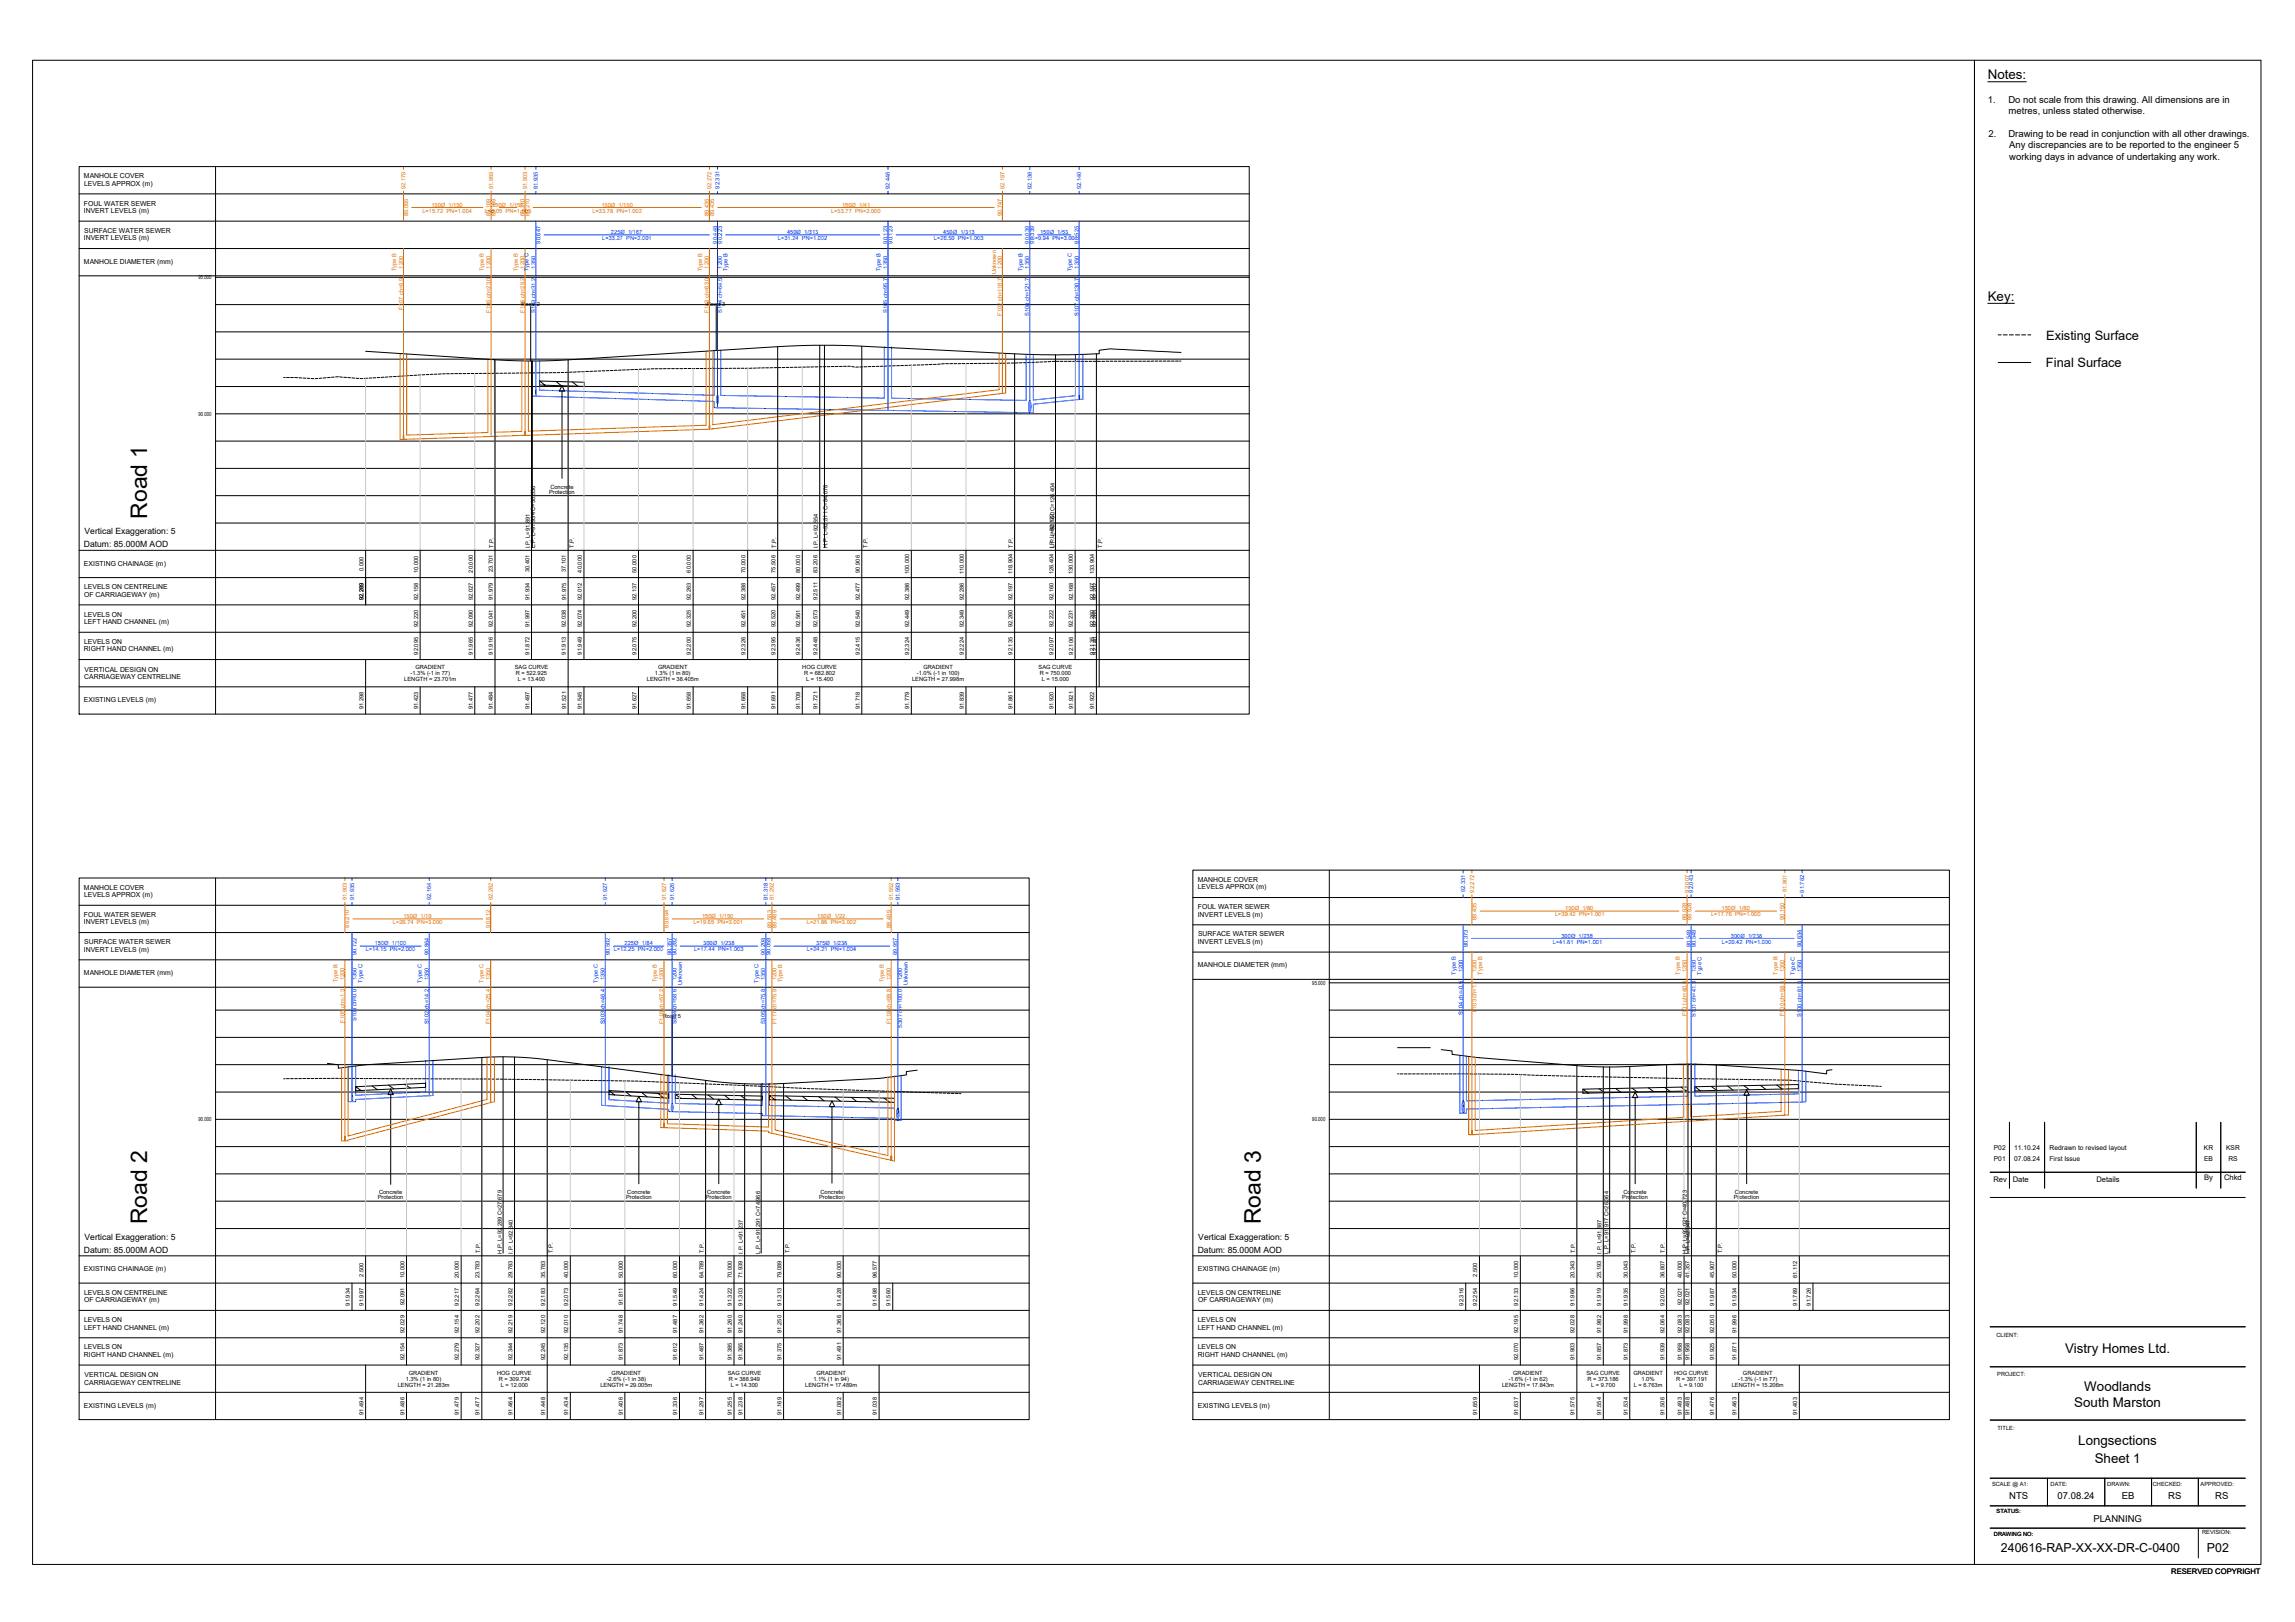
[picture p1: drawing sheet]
<svg xmlns="http://www.w3.org/2000/svg" width="841mm" height="594mm" viewBox="0 0 841 594" stroke-linecap="round" stroke-linejoin="round" font-family="sans-serif">
<defs><g id="words">
<g font-size="8.4">
<text x="53.9" y="190" transform="rotate(-90 53.9 190)">Road 1</text>
<text x="53.9" y="448.4" transform="rotate(-90 53.9 448.4)">Road 2</text>
<text x="462" y="448.4" transform="rotate(-90 462 448.4)">Road 3</text>
</g>
<g font-size="4.9">
<text x="728.4" y="28.9">Notes:</text>
<text x="728.4" y="110.1">Key:</text>
<text x="756.8" y="495.4">Vistry Homes Ltd.</text>
<text x="763.8" y="509.5">Woodlands</text>
<text x="760.1" y="515.2">South Marston</text>
<text x="761.6" y="529.1">Longsections</text>
<text x="767.6" y="535.7">Sheet 1</text>
</g>
<g font-size="4.7">
<text x="749.8" y="124.4">Existing Surface</text>
<text x="749.8" y="134.4">Final Surface</text>
</g>
<g font-size="4.5">
<text x="733.3" y="568.3">240616-RAP-XX-XX-DR-C-0400</text>
<text x="808.7" y="568.3">P02</text>
</g>
<g font-size="3.5">
<text x="728.4" y="37.6">1.</text>
<text x="736" y="37.6">Do not scale from this drawing. All dimensions are in</text>
<text x="736" y="41.8">metres, unless stated otherwise.</text>
<text x="728.7" y="50.1">2.</text>
<text x="736" y="50.1">Drawing to be read in conjunction with all other drawings.</text>
<text x="736.3" y="54.3">Any discrepancies are to be reported to the engineer 5</text>
<text x="736.3" y="58.5">working days in advance of undertaking any work.</text>
<text x="736.3" y="549.1">NTS</text>
<text x="754" y="549.1">07.08.24</text>
<text x="777.5" y="549.1">EB</text>
<text x="794.6" y="549.1">RS</text>
<text x="811.8" y="549.1">RS</text>
<text x="767.1" y="557.5">PLANNING</text>
</g>
<g font-size="3.1">
<text x="31" y="195.6">Vertical Exaggeration: 5</text>
<text x="30.7" y="200.5">Datum: 85.000M AOD</text>
<text x="31" y="454">Vertical Exaggeration: 5</text>
<text x="439.1" y="454">Vertical Exaggeration: 5</text>
<text x="30.7" y="458.9">Datum: 85.000M AOD</text>
<text x="438.9" y="458.9">Datum: 85.000M AOD</text>
</g>
<g font-size="2.8">
<text x="730.5" y="432.9">Rev</text>
<text x="737.6" y="432.9">Date</text>
<text x="768.2" y="432.9">Details</text>
<text x="807.7" y="432.2">By</text>
<text x="815" y="432.2">Chkd</text>
<text x="795.7" y="576.6">RESERVED COPYRIGHT</text>
</g>
<g font-size="2.5">
<text x="30.8" y="65.3">MANHOLE COVER</text>
<text x="30.8" y="68">LEVELS APPROX (m)</text>
<text x="30.8" y="75.3">FOUL WATER SEWER</text>
<text x="30.7" y="78">INVERT LEVELS (m)</text>
<text x="30.7" y="88">INVERT LEVELS (m)</text>
<text x="30.9" y="85.3">SURFACE WATER SEWER</text>
<text x="30.8" y="96.7">MANHOLE DIAMETER (mm)</text>
<text x="30.8" y="207.2">EXISTING CHAINAGE (m)</text>
<text x="30.8" y="215.9">LEVELS ON CENTRELINE</text>
<text x="30.9" y="218.5">OF CARRIAGEWAY (m)</text>
<text x="30.8" y="225.9">LEVELS ON</text>
<text x="30.8" y="228.6">LEFT HAND CHANNEL (m)</text>
<text x="30.8" y="238.6">RIGHT HAND CHANNEL (m)</text>
<text x="30.8" y="235.9">LEVELS ON</text>
<text x="30.9" y="248.8">CARRIAGEWAY CENTRELINE</text>
<text x="31" y="246.1">VERTICAL DESIGN ON</text>
<text x="30.8" y="257.2">EXISTING LEVELS (m)</text>
<text x="439" y="323">MANHOLE COVER</text>
<text x="30.8" y="325.9">MANHOLE COVER</text>
<text x="30.8" y="328.6">LEVELS APPROX (m)</text>
<text x="439" y="325.7">LEVELS APPROX (m)</text>
<text x="30.8" y="335.9">FOUL WATER SEWER</text>
<text x="438.9" y="335.7">INVERT LEVELS (m)</text>
<text x="439" y="333">FOUL WATER SEWER</text>
<text x="30.7" y="338.6">INVERT LEVELS (m)</text>
<text x="30.9" y="345.9">SURFACE WATER SEWER</text>
<text x="438.9" y="345.7">INVERT LEVELS (m)</text>
<text x="439" y="343">SURFACE WATER SEWER</text>
<text x="30.7" y="348.5">INVERT LEVELS (m)</text>
<text x="30.8" y="357.2">MANHOLE DIAMETER (mm)</text>
<text x="439" y="354.3">MANHOLE DIAMETER (mm)</text>
<text x="30.8" y="465.6">EXISTING CHAINAGE (m)</text>
<text x="439" y="465.6">EXISTING CHAINAGE (m)</text>
<text x="30.8" y="474.3">LEVELS ON CENTRELINE</text>
<text x="30.9" y="476.9">OF CARRIAGEWAY (m)</text>
<text x="439" y="474.3">LEVELS ON CENTRELINE</text>
<text x="439" y="476.9">OF CARRIAGEWAY (m)</text>
<text x="30.8" y="484.3">LEVELS ON</text>
<text x="439" y="484.3">LEVELS ON</text>
<text x="30.8" y="487">LEFT HAND CHANNEL (m)</text>
<text x="439" y="487">LEFT HAND CHANNEL (m)</text>
<text x="30.8" y="497">RIGHT HAND CHANNEL (m)</text>
<text x="30.8" y="494.3">LEVELS ON</text>
<text x="439" y="494.3">LEVELS ON</text>
<text x="439" y="497">RIGHT HAND CHANNEL (m)</text>
<text x="30.9" y="507.2">CARRIAGEWAY CENTRELINE</text>
<text x="31" y="504.5">VERTICAL DESIGN ON</text>
<text x="439" y="507.2">CARRIAGEWAY CENTRELINE</text>
<text x="439.1" y="504.5">VERTICAL DESIGN ON</text>
<text x="30.8" y="515.6">EXISTING LEVELS (m)</text>
<text x="439" y="515.6">EXISTING LEVELS (m)</text>
</g>
<g font-size="2.4">
<text x="730.7" y="425.3">P01</text>
<text x="730.7" y="421.1">P02</text>
<text x="738.1" y="425.3">07.08.24</text>
<text x="738.1" y="421.1">11.10.24</text>
<text x="751.1" y="425.3">First Issue</text>
<text x="751.1" y="421.1">Redrawn to revised layout</text>
<text x="807.6" y="421.1">KR</text>
<text x="807.7" y="425.3">EB</text>
<text x="815.8" y="421.1">KSR</text>
<text x="816.6" y="425.3">RS</text>
</g>
<g font-size="2.1" fill="#dd6e00">
<text x="148.6" y="69.2" transform="rotate(-90 148.6 69.2)">92.179</text>
<text x="180.7" y="69.2" transform="rotate(-90 180.7 69.2)">91.969</text>
<text x="193.2" y="69.2" transform="rotate(-90 193.2 69.2)">91.903</text>
<text x="260.7" y="69.2" transform="rotate(-90 260.7 69.2)">92.272</text>
<text x="368.1" y="69.2" transform="rotate(-90 368.1 69.2)">92.197</text>
<text x="154.8" y="77.9">L=15.72 PN=1.004</text>
<text x="158.1" y="75.7">150Ø 1/150</text>
<text x="177.7" y="77.9">L=6.05 PN=1.003</text>
<text x="180.3" y="75.7">150Ø 1/150</text>
<text x="217.1" y="77.9">L=33.78 PN=1.002</text>
<text x="220.4" y="75.7">150Ø 1/150</text>
<text x="304.5" y="77.9">L=53.77 PN=2.000</text>
<text x="308.6" y="75.7">150Ø 1/41</text>
<text x="149.5" y="79.2" transform="rotate(-90 149.5 79.2)">89.065</text>
<text x="179.8" y="79.2" transform="rotate(-90 179.8 79.2)">89.169</text>
<text x="181.6" y="79.2" transform="rotate(-90 181.6 79.2)">89.169</text>
<text x="192.2" y="79.2" transform="rotate(-90 192.2 79.2)">89.210</text>
<text x="194.1" y="79.2" transform="rotate(-90 194.1 79.2)">89.210</text>
<text x="259.8" y="79.2" transform="rotate(-90 259.8 79.2)">89.435</text>
<text x="261.7" y="79.2" transform="rotate(-90 261.7 79.2)">89.435</text>
<text x="367.2" y="79.2" transform="rotate(-90 367.2 79.2)">90.747</text>
<text x="145.2" y="99.3" transform="rotate(-90 145.2 99.3)">Type B</text>
<text x="147.7" y="98.4" transform="rotate(-90 147.7 98.4)">1200</text>
<text x="177.3" y="99.3" transform="rotate(-90 177.3 99.3)">Type B</text>
<text x="179.8" y="98.4" transform="rotate(-90 179.8 98.4)">1200</text>
<text x="189.7" y="99.3" transform="rotate(-90 189.7 99.3)">Type B</text>
<text x="192.2" y="98.4" transform="rotate(-90 192.2 98.4)">1200</text>
<text x="257.3" y="99.3" transform="rotate(-90 257.3 99.3)">Type B</text>
<text x="259.8" y="98.4" transform="rotate(-90 259.8 98.4)">1200</text>
<text x="365.1" y="100.4" transform="rotate(-90 365.1 100.4)">Unknown</text>
<text x="367.2" y="98.4" transform="rotate(-90 367.2 98.4)">1200</text>
<text x="147.7" y="113.4" transform="rotate(-90 147.7 113.4)">F107 ch=6.9</text>
<text x="179.8" y="114.5" transform="rotate(-90 179.8 114.5)">F106 ch=23.0</text>
<text x="192.2" y="114.5" transform="rotate(-90 192.2 114.5)">F105 ch=29.2</text>
<text x="259.8" y="114.5" transform="rotate(-90 259.8 114.5)">F103 ch=63.0</text>
<text x="367.2" y="115.7" transform="rotate(-90 367.2 115.7)">F102 ch=116.7</text>
<text x="127.1" y="329.7" transform="rotate(-90 127.1 329.7)">91.903</text>
<text x="180.6" y="329.7" transform="rotate(-90 180.6 329.7)">92.262</text>
<text x="244.1" y="329.7" transform="rotate(-90 244.1 329.7)">91.627</text>
<text x="283.6" y="329.7" transform="rotate(-90 283.6 329.7)">91.292</text>
<text x="327.3" y="329.7" transform="rotate(-90 327.3 329.7)">91.552</text>
<text x="540.2" y="326.9" transform="rotate(-90 540.2 326.9)">92.272</text>
<text x="619" y="326.9" transform="rotate(-90 619 326.9)">92.007</text>
<text x="654.8" y="326.8" transform="rotate(-90 654.8 326.8)">91.801</text>
<text x="569.8" y="335.6">L=39.42 PN=1.001</text>
<text x="573.6" y="333.3">150Ø 1/80</text>
<text x="627" y="335.6">L=17.76 PN=1.000</text>
<text x="630.9" y="333.3">150Ø 1/80</text>
<text x="128" y="339.7" transform="rotate(-90 128 339.7)">89.210</text>
<text x="144" y="338.4">L=26.74 PN=3.000</text>
<text x="147.8" y="336.2">150Ø 1/19</text>
<text x="179.7" y="339.7" transform="rotate(-90 179.7 339.7)">90.612</text>
<text x="245" y="339.7" transform="rotate(-90 245 339.7)">89.694</text>
<text x="254.1" y="338.4">L=19.65 PN=3.001</text>
<text x="257.3" y="336.2">150Ø 1/150</text>
<text x="282.7" y="339.8" transform="rotate(-90 282.7 339.8)">89.563</text>
<text x="284.5" y="339.8" transform="rotate(-90 284.5 339.8)">89.489</text>
<text x="295.6" y="338.4">L=21.86 PN=3.002</text>
<text x="299.5" y="336.2">150Ø 1/22</text>
<text x="326.4" y="339.8" transform="rotate(-90 326.4 339.8)">88.499</text>
<text x="541.1" y="336.9" transform="rotate(-90 541.1 336.9)">89.435</text>
<text x="618.1" y="336.9" transform="rotate(-90 618.1 336.9)">89.928</text>
<text x="619.9" y="336.9" transform="rotate(-90 619.9 336.9)">89.928</text>
<text x="653.9" y="336.9" transform="rotate(-90 653.9 336.9)">90.150</text>
<text x="123.7" y="359.8" transform="rotate(-90 123.7 359.8)">Type B</text>
<text x="126.2" y="359" transform="rotate(-90 126.2 359)">1200</text>
<text x="177.1" y="359.9" transform="rotate(-90 177.1 359.9)">Type C</text>
<text x="179.7" y="359" transform="rotate(-90 179.7 359)">1350</text>
<text x="240.7" y="359.8" transform="rotate(-90 240.7 359.8)">Type B</text>
<text x="243.2" y="359" transform="rotate(-90 243.2 359)">1200</text>
<text x="284.5" y="359" transform="rotate(-90 284.5 359)">1200</text>
<text x="286.6" y="359.8" transform="rotate(-90 286.6 359.8)">Type B</text>
<text x="323.9" y="359.8" transform="rotate(-90 323.9 359.8)">Type B</text>
<text x="326.4" y="359" transform="rotate(-90 326.4 359)">1200</text>
<text x="541.1" y="356.1" transform="rotate(-90 541.1 356.1)">1200</text>
<text x="543.2" y="357" transform="rotate(-90 543.2 357)">Type B</text>
<text x="615.6" y="357" transform="rotate(-90 615.6 357)">Type B</text>
<text x="618.1" y="356.1" transform="rotate(-90 618.1 356.1)">1350</text>
<text x="651.3" y="357" transform="rotate(-90 651.3 357)">Type B</text>
<text x="653.9" y="356.1" transform="rotate(-90 653.9 356.1)">1350</text>
<text x="541.1" y="370.8" transform="rotate(-90 541.1 370.8)">F103 ch=1.1</text>
<text x="126.2" y="374.6" transform="rotate(-90 126.2 374.6)">F105 ch=-1.3</text>
<text x="179.7" y="375.1" transform="rotate(-90 179.7 375.1)">F104 ch=25.4</text>
<text x="243.2" y="375.1" transform="rotate(-90 243.2 375.1)">F116 ch=57.2</text>
<text x="284.5" y="375.1" transform="rotate(-90 284.5 375.1)">F117 ch=76.9</text>
<text x="326.4" y="375.1" transform="rotate(-90 326.4 375.1)">F118 ch=98.8</text>
<text x="618.1" y="372.3" transform="rotate(-90 618.1 372.3)">F101 ch=40.6</text>
<text x="653.9" y="372.3" transform="rotate(-90 653.9 372.3)">F100 ch=58.4</text>
</g>
<g font-size="2.1" fill="#003fff">
<text x="197.1" y="69.2" transform="rotate(-90 197.1 69.2)">91.935</text>
<text x="263.7" y="69.1" transform="rotate(-90 263.7 69.1)">92.331</text>
<text x="326.1" y="69.2" transform="rotate(-90 326.1 69.2)">92.446</text>
<text x="378.1" y="69.2" transform="rotate(-90 378.1 69.2)">92.136</text>
<text x="396.2" y="69.2" transform="rotate(-90 396.2 69.2)">92.140</text>
<text x="198" y="89.2" transform="rotate(-90 198 89.2)">90.647</text>
<text x="220.7" y="87.9">L=33.27 PN=2.001</text>
<text x="223.9" y="85.7">225Ø 1/167</text>
<text x="262.8" y="89.2" transform="rotate(-90 262.8 89.2)">90.448</text>
<text x="264.6" y="89.2" transform="rotate(-90 264.6 89.2)">90.223</text>
<text x="285.1" y="87.9">L=31.24 PN=1.002</text>
<text x="288.4" y="85.7">450Ø 1/313</text>
<text x="325.2" y="89.2" transform="rotate(-90 325.2 89.2)">90.123</text>
<text x="327.1" y="89.2" transform="rotate(-90 327.1 89.2)">90.123</text>
<text x="342.3" y="87.9">L=26.50 PN=1.003</text>
<text x="345.7" y="85.7">450Ø 1/313</text>
<text x="377.1" y="89.2" transform="rotate(-90 377.1 89.2)">90.039</text>
<text x="378" y="87.9">L=9.94 PN=3.001</text>
<text x="379" y="89.2" transform="rotate(-90 379 89.2)">90.339</text>
<text x="381.2" y="85.7">150Ø 1/53</text>
<text x="395.3" y="89.2" transform="rotate(-90 395.3 89.2)">90.525</text>
<text x="193.7" y="99.4" transform="rotate(-90 193.7 99.4)">Type C</text>
<text x="196.2" y="98.4" transform="rotate(-90 196.2 98.4)">1350</text>
<text x="264.6" y="98.4" transform="rotate(-90 264.6 98.4)">1200</text>
<text x="266.7" y="99.3" transform="rotate(-90 266.7 99.3)">Type B</text>
<text x="322.7" y="99.3" transform="rotate(-90 322.7 99.3)">Type B</text>
<text x="325.2" y="98.4" transform="rotate(-90 325.2 98.4)">1350</text>
<text x="374.6" y="99.3" transform="rotate(-90 374.6 99.3)">Type B</text>
<text x="377.1" y="98.4" transform="rotate(-90 377.1 98.4)">1350</text>
<text x="392.8" y="99.4" transform="rotate(-90 392.8 99.4)">Type C</text>
<text x="395.3" y="98.4" transform="rotate(-90 395.3 98.4)">1350</text>
<text x="196.2" y="114.7" transform="rotate(-90 196.2 114.7)">S103 ch=31.2</text>
<text x="264.6" y="114.7" transform="rotate(-90 264.6 114.7)">S104 ch=64.5</text>
<text x="325.2" y="114.7" transform="rotate(-90 325.2 114.7)">S105 ch=95.7</text>
<text x="377.1" y="115.8" transform="rotate(-90 377.1 115.8)">S108 ch=121.7</text>
<text x="395.3" y="115.8" transform="rotate(-90 395.3 115.8)">S107 ch=130.7</text>
<text x="129.8" y="329.7" transform="rotate(-90 129.8 329.7)">91.935</text>
<text x="158" y="329.7" transform="rotate(-90 158 329.7)">92.164</text>
<text x="222.5" y="329.7" transform="rotate(-90 222.5 329.7)">91.927</text>
<text x="247" y="329.7" transform="rotate(-90 247 329.7)">91.626</text>
<text x="281.4" y="329.7" transform="rotate(-90 281.4 329.7)">91.318</text>
<text x="329.7" y="329.7" transform="rotate(-90 329.7 329.7)">91.593</text>
<text x="536.9" y="326.8" transform="rotate(-90 536.9 326.8)">92.331</text>
<text x="620.5" y="326.9" transform="rotate(-90 620.5 326.9)">92.043</text>
<text x="661.1" y="326.9" transform="rotate(-90 661.1 326.9)">91.782</text>
<text x="137.3" y="346.2">150Ø 1/100</text>
<text x="228.9" y="346.2">225Ø 1/84</text>
<text x="257.7" y="346.2">300Ø 1/238</text>
<text x="299" y="346.2">375Ø 1/238</text>
<text x="537.8" y="346.9" transform="rotate(-90 537.8 346.9)">90.373</text>
<text x="569" y="345.6">L=41.81 PN=1.001</text>
<text x="572.2" y="343.4">300Ø 1/238</text>
<text x="619.6" y="346.9" transform="rotate(-90 619.6 346.9)">90.549</text>
<text x="621.4" y="346.9" transform="rotate(-90 621.4 346.9)">90.549</text>
<text x="631" y="345.6">L=20.42 PN=1.000</text>
<text x="634.3" y="343.4">300Ø 1/238</text>
<text x="660.2" y="346.9" transform="rotate(-90 660.2 346.9)">90.634</text>
<text x="130.6" y="349.8" transform="rotate(-90 130.6 349.8)">90.722</text>
<text x="134" y="348.4">L=14.15 PN=2.000</text>
<text x="157.1" y="349.8" transform="rotate(-90 157.1 349.8)">90.864</text>
<text x="223.5" y="349.8" transform="rotate(-90 223.5 349.8)">90.502</text>
<text x="224.9" y="348.4">L=12.25 PN=2.000</text>
<text x="246.1" y="349.8" transform="rotate(-90 246.1 349.8)">90.357</text>
<text x="247.9" y="349.8" transform="rotate(-90 247.9 349.8)">90.282</text>
<text x="254.3" y="348.4">L=17.44 PN=1.003</text>
<text x="280.5" y="349.8" transform="rotate(-90 280.5 349.8)">90.208</text>
<text x="282.3" y="349.8" transform="rotate(-90 282.3 349.8)">90.058</text>
<text x="295.7" y="348.4">L=24.21 PN=1.004</text>
<text x="328.8" y="349.8" transform="rotate(-90 328.8 349.8)">89.957</text>
<text x="130.6" y="359" transform="rotate(-90 130.6 359)">1350</text>
<text x="132.8" y="359.9" transform="rotate(-90 132.8 359.9)">Type C</text>
<text x="154.6" y="359.9" transform="rotate(-90 154.6 359.9)">Type C</text>
<text x="157.1" y="359" transform="rotate(-90 157.1 359)">1350</text>
<text x="219.1" y="359.9" transform="rotate(-90 219.1 359.9)">Type C</text>
<text x="221.7" y="359" transform="rotate(-90 221.7 359)">1350</text>
<text x="247.9" y="359" transform="rotate(-90 247.9 359)">1200</text>
<text x="278" y="359.9" transform="rotate(-90 278 359.9)">Type C</text>
<text x="280.5" y="359" transform="rotate(-90 280.5 359)">1350</text>
<text x="330.7" y="359" transform="rotate(-90 330.7 359)">1200</text>
<text x="533.5" y="357" transform="rotate(-90 533.5 357)">Type B</text>
<text x="536" y="356.1" transform="rotate(-90 536 356.1)">1200</text>
<text x="621.4" y="356.1" transform="rotate(-90 621.4 356.1)">1350</text>
<text x="623.5" y="357.1" transform="rotate(-90 623.5 357.1)">Type C</text>
<text x="657.7" y="357.1" transform="rotate(-90 657.7 357.1)">Type C</text>
<text x="660.2" y="356.1" transform="rotate(-90 660.2 356.1)">1350</text>
<text x="250" y="360.9" transform="rotate(-90 250 360.9)">Unknown</text>
<text x="332.7" y="360.9" transform="rotate(-90 332.7 360.9)">Unknown</text>
<text x="536" y="371.9" transform="rotate(-90 536 371.9)">S104 ch=-0.5</text>
<text x="130.7" y="374" transform="rotate(-90 130.7 374)">S103 ch=0.0</text>
<text x="157.1" y="375.2" transform="rotate(-90 157.1 375.2)">S102 ch=14.2</text>
<text x="221.7" y="375.2" transform="rotate(-90 221.7 375.2)">S303 ch=46.4</text>
<text x="247.9" y="375.2" transform="rotate(-90 247.9 375.2)">S304 ch=58.6</text>
<text x="280.5" y="375.2" transform="rotate(-90 280.5 375.2)">S305 ch=75.8</text>
<text x="330.7" y="376.4" transform="rotate(-90 330.7 376.4)">S307 ch=100.0</text>
<text x="621.5" y="372.4" transform="rotate(-90 621.5 372.4)">S101 ch=41.3</text>
<text x="660.2" y="372.4" transform="rotate(-90 660.2 372.4)">S100 ch=61.6</text>
</g>
<g font-size="2.1">
<text x="72.8" y="102.3">95.000</text>
<text x="191.1" y="112.2">Road 2</text>
<text x="259" y="112.2">Road 3</text>
<text x="72.8" y="152.3">90.000</text>
<text x="201.7" y="179">Concrete</text>
<text x="201.2" y="180.8">Protection</text>
<text x="180.8" y="200.6" transform="rotate(-90 180.8 200.6)">T.P.</text>
<text x="194.2" y="200.8" transform="rotate(-90 194.2 200.8)">I.P. L=91.891</text>
<text x="196.2" y="200.7" transform="rotate(-90 196.2 200.7)">L.P. L=91.934 C=30.536</text>
<text x="210.3" y="200.6" transform="rotate(-90 210.3 200.6)">T.P.</text>
<text x="284.4" y="200.6" transform="rotate(-90 284.4 200.6)">T.P.</text>
<text x="299.8" y="200.8" transform="rotate(-90 299.8 200.8)">I.P. L=92.554</text>
<text x="303.3" y="200.7" transform="rotate(-90 303.3 200.7)">H.P. L=92.511 C=84.078</text>
<text x="317.9" y="200.6" transform="rotate(-90 317.9 200.6)">T.P.</text>
<text x="371.2" y="200.6" transform="rotate(-90 371.2 200.6)">T.P.</text>
<text x="386.2" y="200.8" transform="rotate(-90 386.2 200.8)">I.P. L=92.122</text>
<text x="386.4" y="200.7" transform="rotate(-90 386.4 200.7)">L.P. L=92.160 C=126.404</text>
<text x="403.9" y="200.6" transform="rotate(-90 403.9 200.6)">T.P.</text>
<text x="133.2" y="209.2" transform="rotate(-90 133.2 209.2)">0.000</text>
<text x="153.2" y="209.8" transform="rotate(-90 153.2 209.8)">10.000</text>
<text x="173.2" y="209.7" transform="rotate(-90 173.2 209.7)">20.000</text>
<text x="180.6" y="209.6" transform="rotate(-90 180.6 209.6)">23.701</text>
<text x="194" y="209.6" transform="rotate(-90 194 209.6)">30.401</text>
<text x="207.4" y="209.6" transform="rotate(-90 207.4 209.6)">37.101</text>
<text x="213.2" y="209.7" transform="rotate(-90 213.2 209.7)">40.000</text>
<text x="233.2" y="209.8" transform="rotate(-90 233.2 209.8)">50.000</text>
<text x="253.2" y="209.7" transform="rotate(-90 253.2 209.7)">60.000</text>
<text x="273.2" y="209.8" transform="rotate(-90 273.2 209.8)">70.000</text>
<text x="284.2" y="209.8" transform="rotate(-90 284.2 209.8)">75.506</text>
<text x="293.2" y="209.8" transform="rotate(-90 293.2 209.8)">80.000</text>
<text x="299.6" y="209.8" transform="rotate(-90 299.6 209.8)">83.206</text>
<text x="315" y="209.8" transform="rotate(-90 315 209.8)">90.906</text>
<text x="333.2" y="210.4" transform="rotate(-90 333.2 210.4)">100.000</text>
<text x="353.2" y="210.4" transform="rotate(-90 353.2 210.4)">110.000</text>
<text x="371" y="210.4" transform="rotate(-90 371 210.4)">118.904</text>
<text x="386" y="210.4" transform="rotate(-90 386 210.4)">126.404</text>
<text x="393.2" y="210.4" transform="rotate(-90 393.2 210.4)">130.000</text>
<text x="401" y="210.4" transform="rotate(-90 401 210.4)">133.904</text>
<text x="133.2" y="219.8" transform="rotate(-90 133.2 219.8)">92.289</text>
<text x="153.2" y="219.8" transform="rotate(-90 153.2 219.8)">92.158</text>
<text x="173.2" y="219.8" transform="rotate(-90 173.2 219.8)">92.027</text>
<text x="180.6" y="219.8" transform="rotate(-90 180.6 219.8)">91.979</text>
<text x="194" y="219.8" transform="rotate(-90 194 219.8)">91.934</text>
<text x="207.4" y="219.8" transform="rotate(-90 207.4 219.8)">91.975</text>
<text x="213.2" y="219.8" transform="rotate(-90 213.2 219.8)">92.012</text>
<text x="233.2" y="219.8" transform="rotate(-90 233.2 219.8)">92.137</text>
<text x="253.2" y="219.8" transform="rotate(-90 253.2 219.8)">92.263</text>
<text x="273.2" y="219.8" transform="rotate(-90 273.2 219.8)">92.388</text>
<text x="284.2" y="219.8" transform="rotate(-90 284.2 219.8)">92.457</text>
<text x="293.2" y="219.8" transform="rotate(-90 293.2 219.8)">92.499</text>
<text x="299.6" y="219.6" transform="rotate(-90 299.6 219.6)">92.511</text>
<text x="315" y="219.8" transform="rotate(-90 315 219.8)">92.477</text>
<text x="333.2" y="219.8" transform="rotate(-90 333.2 219.8)">92.386</text>
<text x="353.2" y="219.8" transform="rotate(-90 353.2 219.8)">92.286</text>
<text x="371" y="219.8" transform="rotate(-90 371 219.8)">92.197</text>
<text x="386" y="219.8" transform="rotate(-90 386 219.8)">92.160</text>
<text x="393.2" y="219.8" transform="rotate(-90 393.2 219.8)">92.168</text>
<text x="401" y="219.8" transform="rotate(-90 401 219.8)">92.197</text>
<text x="402" y="219.8" transform="rotate(-90 402 219.8)">92.202</text>
<text x="153.2" y="229.8" transform="rotate(-90 153.2 229.8)">92.220</text>
<text x="173.2" y="229.8" transform="rotate(-90 173.2 229.8)">92.090</text>
<text x="180.6" y="229.6" transform="rotate(-90 180.6 229.6)">92.041</text>
<text x="194" y="229.8" transform="rotate(-90 194 229.8)">91.997</text>
<text x="207.4" y="229.8" transform="rotate(-90 207.4 229.8)">92.038</text>
<text x="213.2" y="229.8" transform="rotate(-90 213.2 229.8)">92.074</text>
<text x="233.2" y="229.8" transform="rotate(-90 233.2 229.8)">92.200</text>
<text x="253.2" y="229.8" transform="rotate(-90 253.2 229.8)">92.325</text>
<text x="273.2" y="229.6" transform="rotate(-90 273.2 229.6)">92.451</text>
<text x="284.2" y="229.8" transform="rotate(-90 284.2 229.8)">92.520</text>
<text x="293.2" y="229.6" transform="rotate(-90 293.2 229.6)">92.561</text>
<text x="299.6" y="229.8" transform="rotate(-90 299.6 229.8)">92.573</text>
<text x="315" y="229.8" transform="rotate(-90 315 229.8)">92.540</text>
<text x="333.2" y="229.8" transform="rotate(-90 333.2 229.8)">92.449</text>
<text x="353.2" y="229.8" transform="rotate(-90 353.2 229.8)">92.349</text>
<text x="371" y="229.8" transform="rotate(-90 371 229.8)">92.260</text>
<text x="386" y="229.8" transform="rotate(-90 386 229.8)">92.222</text>
<text x="393.2" y="229.6" transform="rotate(-90 393.2 229.6)">92.231</text>
<text x="401" y="229.8" transform="rotate(-90 401 229.8)">92.260</text>
<text x="402" y="229.8" transform="rotate(-90 402 229.8)">92.265</text>
<text x="153.2" y="239.7" transform="rotate(-90 153.2 239.7)">92.095</text>
<text x="173.2" y="239.7" transform="rotate(-90 173.2 239.7)">91.965</text>
<text x="180.6" y="239.7" transform="rotate(-90 180.6 239.7)">91.916</text>
<text x="194" y="239.7" transform="rotate(-90 194 239.7)">91.872</text>
<text x="207.4" y="239.7" transform="rotate(-90 207.4 239.7)">91.913</text>
<text x="213.2" y="239.7" transform="rotate(-90 213.2 239.7)">91.949</text>
<text x="233.2" y="239.7" transform="rotate(-90 233.2 239.7)">92.075</text>
<text x="253.2" y="239.7" transform="rotate(-90 253.2 239.7)">92.200</text>
<text x="273.2" y="239.7" transform="rotate(-90 273.2 239.7)">92.326</text>
<text x="284.2" y="239.7" transform="rotate(-90 284.2 239.7)">92.395</text>
<text x="293.2" y="239.7" transform="rotate(-90 293.2 239.7)">92.436</text>
<text x="299.6" y="239.7" transform="rotate(-90 299.6 239.7)">92.448</text>
<text x="315" y="239.7" transform="rotate(-90 315 239.7)">92.415</text>
<text x="333.2" y="239.7" transform="rotate(-90 333.2 239.7)">92.324</text>
<text x="353.2" y="239.7" transform="rotate(-90 353.2 239.7)">92.224</text>
<text x="371" y="239.7" transform="rotate(-90 371 239.7)">92.135</text>
<text x="386" y="239.7" transform="rotate(-90 386 239.7)">92.097</text>
<text x="393.2" y="239.7" transform="rotate(-90 393.2 239.7)">92.106</text>
<text x="401" y="239.7" transform="rotate(-90 401 239.7)">92.135</text>
<text x="402" y="239.7" transform="rotate(-90 402 239.7)">92.140</text>
<text x="152.2" y="245.1">GRADIENT</text>
<text x="188.6" y="245.1">SAG CURVE</text>
<text x="241.1" y="245.1">GRADIENT</text>
<text x="294" y="245.1">HOG CURVE</text>
<text x="338.4" y="245.1">GRADIENT</text>
<text x="380.6" y="245.1">SAG CURVE</text>
<text x="148.2" y="249.6">LENGTH = 23.701m</text>
<text x="150.5" y="247.3">-1.3% (-1 in 77)</text>
<text x="189" y="247.3">R = 522.925</text>
<text x="189.8" y="249.5">L = 13.400</text>
<text x="237.1" y="249.6">LENGTH = 38.405m</text>
<text x="240" y="247.3">1.3% (1 in 80)</text>
<text x="294.6" y="247.3">R = 682.802</text>
<text x="295.4" y="249.5">L = 15.400</text>
<text x="334.3" y="249.6">LENGTH = 27.998m</text>
<text x="336" y="247.3">-1.0% (-1 in 100)</text>
<text x="381" y="247.3">R = 750.000</text>
<text x="381.8" y="249.5">L = 15.000</text>
<text x="133.2" y="259.8" transform="rotate(-90 133.2 259.8)">91.298</text>
<text x="153.2" y="259.8" transform="rotate(-90 153.2 259.8)">91.423</text>
<text x="173.2" y="259.8" transform="rotate(-90 173.2 259.8)">91.477</text>
<text x="180.6" y="259.8" transform="rotate(-90 180.6 259.8)">91.484</text>
<text x="194" y="259.8" transform="rotate(-90 194 259.8)">91.497</text>
<text x="207.4" y="259.6" transform="rotate(-90 207.4 259.6)">91.521</text>
<text x="213.2" y="259.8" transform="rotate(-90 213.2 259.8)">91.545</text>
<text x="233.2" y="259.8" transform="rotate(-90 233.2 259.8)">91.627</text>
<text x="253.2" y="259.8" transform="rotate(-90 253.2 259.8)">91.658</text>
<text x="273.2" y="259.8" transform="rotate(-90 273.2 259.8)">91.668</text>
<text x="284.2" y="259.6" transform="rotate(-90 284.2 259.6)">91.691</text>
<text x="293.2" y="259.8" transform="rotate(-90 293.2 259.8)">91.709</text>
<text x="299.6" y="259.6" transform="rotate(-90 299.6 259.6)">91.721</text>
<text x="315" y="259.8" transform="rotate(-90 315 259.8)">91.718</text>
<text x="333.2" y="259.8" transform="rotate(-90 333.2 259.8)">91.779</text>
<text x="353.2" y="259.8" transform="rotate(-90 353.2 259.8)">91.839</text>
<text x="371" y="259.6" transform="rotate(-90 371 259.6)">91.861</text>
<text x="386" y="259.8" transform="rotate(-90 386 259.8)">91.920</text>
<text x="393.2" y="259.6" transform="rotate(-90 393.2 259.6)">91.921</text>
<text x="401" y="259.8" transform="rotate(-90 401 259.8)">91.922</text>
<text x="480.9" y="360.7">95.000</text>
<text x="242.9" y="372.8">Road 5</text>
<text x="72.8" y="410.7">90.000</text>
<text x="480.9" y="410.7">90.000</text>
<text x="138.9" y="437.4">Concrete</text>
<text x="229.9" y="437.4">Concrete</text>
<text x="259.1" y="437.4">Concrete</text>
<text x="300.7" y="437.4">Concrete</text>
<text x="595" y="437.4">Concrete</text>
<text x="635.8" y="437.4">Concrete</text>
<text x="138.4" y="439.2">Protection</text>
<text x="229.4" y="439.2">Protection</text>
<text x="258.7" y="439.2">Protection</text>
<text x="300.2" y="439.2">Protection</text>
<text x="594.5" y="439.2">Protection</text>
<text x="635.3" y="439.2">Protection</text>
<text x="175.9" y="459" transform="rotate(-90 175.9 459)">T.P.</text>
<text x="183.9" y="459.1" transform="rotate(-90 183.9 459.1)">H.P. L=92.289 C=27.679</text>
<text x="187.9" y="459.2" transform="rotate(-90 187.9 459.2)">I.P. L=92.340</text>
<text x="202.6" y="459" transform="rotate(-90 202.6 459)">T.P.</text>
<text x="258" y="459" transform="rotate(-90 258 459)">T.P.</text>
<text x="272.2" y="459.2" transform="rotate(-90 272.2 459.2)">I.P. L=91.237</text>
<text x="278.5" y="459.1" transform="rotate(-90 278.5 459.1)">L.P. L=91.291 C=74.966</text>
<text x="289.3" y="459" transform="rotate(-90 289.3 459)">T.P.</text>
<text x="577.2" y="459" transform="rotate(-90 577.2 459)">T.P.</text>
<text x="586.9" y="459.2" transform="rotate(-90 586.9 459.2)">I.P. L=91.887</text>
<text x="589.5" y="459.1" transform="rotate(-90 589.5 459.1)">L.P. L=91.917 C=26.364</text>
<text x="599.3" y="459" transform="rotate(-90 599.3 459)">T.P.</text>
<text x="610.2" y="459" transform="rotate(-90 610.2 459)">T.P.</text>
<text x="618.2" y="459.1" transform="rotate(-90 618.2 459.1)">H.P. L=92.021 C=40.723</text>
<text x="619.3" y="459.2" transform="rotate(-90 619.3 459.2)">I.P. L=92.047</text>
<text x="631.1" y="459" transform="rotate(-90 631.1 459)">T.P.</text>
<text x="133.2" y="467.6" transform="rotate(-90 133.2 467.6)">2.500</text>
<text x="541.4" y="467.6" transform="rotate(-90 541.4 467.6)">2.500</text>
<text x="148.2" y="468.2" transform="rotate(-90 148.2 468.2)">10.000</text>
<text x="168.2" y="468.1" transform="rotate(-90 168.2 468.1)">20.000</text>
<text x="175.8" y="468.1" transform="rotate(-90 175.8 468.1)">23.783</text>
<text x="187.8" y="468.1" transform="rotate(-90 187.8 468.1)">29.783</text>
<text x="199.8" y="468.2" transform="rotate(-90 199.8 468.2)">35.783</text>
<text x="208.2" y="468.1" transform="rotate(-90 208.2 468.1)">40.000</text>
<text x="228.2" y="468.2" transform="rotate(-90 228.2 468.2)">50.000</text>
<text x="248.2" y="468.2" transform="rotate(-90 248.2 468.2)">60.000</text>
<text x="257.8" y="468.2" transform="rotate(-90 257.8 468.2)">64.789</text>
<text x="268.2" y="468.2" transform="rotate(-90 268.2 468.2)">70.000</text>
<text x="272.1" y="468.2" transform="rotate(-90 272.1 468.2)">71.939</text>
<text x="286.4" y="468.2" transform="rotate(-90 286.4 468.2)">79.089</text>
<text x="308.2" y="468.2" transform="rotate(-90 308.2 468.2)">90.000</text>
<text x="321.4" y="468.2" transform="rotate(-90 321.4 468.2)">96.577</text>
<text x="556.4" y="468.2" transform="rotate(-90 556.4 468.2)">10.000</text>
<text x="577" y="468.1" transform="rotate(-90 577 468.1)">20.343</text>
<text x="586.7" y="468.1" transform="rotate(-90 586.7 468.1)">25.193</text>
<text x="596.5" y="468.2" transform="rotate(-90 596.5 468.2)">30.043</text>
<text x="610" y="468.2" transform="rotate(-90 610 468.2)">36.807</text>
<text x="616.4" y="468.1" transform="rotate(-90 616.4 468.1)">40.000</text>
<text x="619.1" y="468.1" transform="rotate(-90 619.1 468.1)">41.357</text>
<text x="628.2" y="468.1" transform="rotate(-90 628.2 468.1)">45.907</text>
<text x="636.4" y="468.2" transform="rotate(-90 636.4 468.2)">50.000</text>
<text x="658.6" y="468.1" transform="rotate(-90 658.6 468.1)">61.112</text>
<text x="128.2" y="478.2" transform="rotate(-90 128.2 478.2)">91.934</text>
<text x="133.2" y="478.2" transform="rotate(-90 133.2 478.2)">91.997</text>
<text x="148.2" y="478" transform="rotate(-90 148.2 478)">92.091</text>
<text x="168.2" y="478.2" transform="rotate(-90 168.2 478.2)">92.217</text>
<text x="175.8" y="478.2" transform="rotate(-90 175.8 478.2)">92.264</text>
<text x="187.8" y="478.2" transform="rotate(-90 187.8 478.2)">92.282</text>
<text x="199.8" y="478.2" transform="rotate(-90 199.8 478.2)">92.183</text>
<text x="208.2" y="478.2" transform="rotate(-90 208.2 478.2)">92.073</text>
<text x="228.2" y="478" transform="rotate(-90 228.2 478)">91.811</text>
<text x="248.2" y="478.2" transform="rotate(-90 248.2 478.2)">91.549</text>
<text x="257.8" y="478.2" transform="rotate(-90 257.8 478.2)">91.424</text>
<text x="268.2" y="478.2" transform="rotate(-90 268.2 478.2)">91.322</text>
<text x="272.1" y="478.2" transform="rotate(-90 272.1 478.2)">91.303</text>
<text x="286.4" y="478.2" transform="rotate(-90 286.4 478.2)">91.313</text>
<text x="308.2" y="478.2" transform="rotate(-90 308.2 478.2)">91.428</text>
<text x="321.4" y="478.2" transform="rotate(-90 321.4 478.2)">91.498</text>
<text x="326.3" y="478.2" transform="rotate(-90 326.3 478.2)">91.560</text>
<text x="536.4" y="478.2" transform="rotate(-90 536.4 478.2)">92.316</text>
<text x="541.4" y="478.2" transform="rotate(-90 541.4 478.2)">92.254</text>
<text x="556.4" y="478.2" transform="rotate(-90 556.4 478.2)">92.133</text>
<text x="577" y="478.2" transform="rotate(-90 577 478.2)">91.966</text>
<text x="586.7" y="478.2" transform="rotate(-90 586.7 478.2)">91.919</text>
<text x="596.5" y="478.2" transform="rotate(-90 596.5 478.2)">91.935</text>
<text x="610" y="478.2" transform="rotate(-90 610 478.2)">92.002</text>
<text x="616.4" y="478" transform="rotate(-90 616.4 478)">92.021</text>
<text x="619.1" y="478" transform="rotate(-90 619.1 478)">92.021</text>
<text x="628.2" y="478.2" transform="rotate(-90 628.2 478.2)">91.987</text>
<text x="636.4" y="478.2" transform="rotate(-90 636.4 478.2)">91.934</text>
<text x="658.6" y="478.2" transform="rotate(-90 658.6 478.2)">91.789</text>
<text x="663.6" y="478.2" transform="rotate(-90 663.6 478.2)">91.726</text>
<text x="148.2" y="488.2" transform="rotate(-90 148.2 488.2)">92.029</text>
<text x="168.2" y="488.2" transform="rotate(-90 168.2 488.2)">92.154</text>
<text x="175.8" y="488.2" transform="rotate(-90 175.8 488.2)">92.202</text>
<text x="187.8" y="488.2" transform="rotate(-90 187.8 488.2)">92.219</text>
<text x="199.8" y="488.2" transform="rotate(-90 199.8 488.2)">92.120</text>
<text x="208.2" y="488.2" transform="rotate(-90 208.2 488.2)">92.010</text>
<text x="228.2" y="488.2" transform="rotate(-90 228.2 488.2)">91.748</text>
<text x="248.2" y="488.2" transform="rotate(-90 248.2 488.2)">91.487</text>
<text x="257.8" y="488.2" transform="rotate(-90 257.8 488.2)">91.362</text>
<text x="268.2" y="488.2" transform="rotate(-90 268.2 488.2)">91.260</text>
<text x="272.1" y="488.2" transform="rotate(-90 272.1 488.2)">91.240</text>
<text x="286.4" y="488.2" transform="rotate(-90 286.4 488.2)">91.250</text>
<text x="308.2" y="488.2" transform="rotate(-90 308.2 488.2)">91.366</text>
<text x="556.4" y="488.2" transform="rotate(-90 556.4 488.2)">92.195</text>
<text x="577" y="488.2" transform="rotate(-90 577 488.2)">92.028</text>
<text x="586.7" y="488.2" transform="rotate(-90 586.7 488.2)">91.982</text>
<text x="596.5" y="488.2" transform="rotate(-90 596.5 488.2)">91.998</text>
<text x="610" y="488.2" transform="rotate(-90 610 488.2)">92.064</text>
<text x="616.4" y="488.2" transform="rotate(-90 616.4 488.2)">92.083</text>
<text x="619.1" y="488.2" transform="rotate(-90 619.1 488.2)">92.083</text>
<text x="628.2" y="488.2" transform="rotate(-90 628.2 488.2)">92.050</text>
<text x="636.4" y="488.2" transform="rotate(-90 636.4 488.2)">91.996</text>
<text x="731.6" y="489.6">CLIENT:</text>
<text x="148.2" y="498.2" transform="rotate(-90 148.2 498.2)">92.154</text>
<text x="149.8" y="503.5">GRADIENT</text>
<text x="168.2" y="498.2" transform="rotate(-90 168.2 498.2)">92.279</text>
<text x="175.8" y="498.2" transform="rotate(-90 175.8 498.2)">92.327</text>
<text x="182.2" y="503.5">HOG CURVE</text>
<text x="187.8" y="498.2" transform="rotate(-90 187.8 498.2)">92.344</text>
<text x="199.8" y="498.2" transform="rotate(-90 199.8 498.2)">92.245</text>
<text x="208.2" y="498.2" transform="rotate(-90 208.2 498.2)">92.135</text>
<text x="224.1" y="503.5">GRADIENT</text>
<text x="228.2" y="498.2" transform="rotate(-90 228.2 498.2)">91.873</text>
<text x="248.2" y="498.2" transform="rotate(-90 248.2 498.2)">91.612</text>
<text x="257.8" y="498.2" transform="rotate(-90 257.8 498.2)">91.487</text>
<text x="266.7" y="503.5">SAG CURVE</text>
<text x="268.2" y="498.2" transform="rotate(-90 268.2 498.2)">91.385</text>
<text x="272.1" y="498.2" transform="rotate(-90 272.1 498.2)">91.365</text>
<text x="286.4" y="498.2" transform="rotate(-90 286.4 498.2)">91.375</text>
<text x="299.2" y="503.5">GRADIENT</text>
<text x="308.2" y="498" transform="rotate(-90 308.2 498)">91.491</text>
<text x="554.5" y="503.5">GRADIENT</text>
<text x="556.4" y="498.2" transform="rotate(-90 556.4 498.2)">92.070</text>
<text x="577" y="498.2" transform="rotate(-90 577 498.2)">91.903</text>
<text x="581.4" y="503.5">SAG CURVE</text>
<text x="586.7" y="498.2" transform="rotate(-90 586.7 498.2)">91.857</text>
<text x="596.5" y="498.2" transform="rotate(-90 596.5 498.2)">91.873</text>
<text x="598.6" y="503.5">GRADIENT</text>
<text x="610" y="498.2" transform="rotate(-90 610 498.2)">91.939</text>
<text x="613.5" y="503.5">HOG CURVE</text>
<text x="616.4" y="498.2" transform="rotate(-90 616.4 498.2)">91.958</text>
<text x="619.1" y="498.2" transform="rotate(-90 619.1 498.2)">91.958</text>
<text x="628.2" y="498.2" transform="rotate(-90 628.2 498.2)">91.925</text>
<text x="636.4" y="498" transform="rotate(-90 636.4 498)">91.871</text>
<text x="638.7" y="503.5">GRADIENT</text>
<text x="145.8" y="508">LENGTH = 21.283m</text>
<text x="148.7" y="505.7">1.3% (1 in 80)</text>
<text x="182.8" y="505.7">R = 309.734</text>
<text x="183.6" y="507.9">L = 12.000</text>
<text x="220" y="508">LENGTH = 29.005m</text>
<text x="222.3" y="505.7">-2.6% (-1 in 38)</text>
<text x="267.1" y="505.7">R = 388.949</text>
<text x="267.8" y="507.9">L = 14.300</text>
<text x="295.1" y="508">LENGTH = 17.489m</text>
<text x="298.1" y="505.7">1.1% (1 in 94)</text>
<text x="550.5" y="508">LENGTH = 17.843m</text>
<text x="552.8" y="505.7">-1.6% (-1 in 62)</text>
<text x="581.7" y="505.7">R = 373.186</text>
<text x="583.1" y="507.9">L = 9.700</text>
<text x="598.7" y="507.9">L = 6.763m</text>
<text x="601.6" y="505.7">1.0%</text>
<text x="614.2" y="505.7">R = 397.191</text>
<text x="615.4" y="507.9">L = 9.100</text>
<text x="634.6" y="508">LENGTH = 15.206m</text>
<text x="636.9" y="505.7">-1.3% (-1 in 77)</text>
<text x="731.9" y="504.1">PROJECT:</text>
<text x="133.2" y="518.2" transform="rotate(-90 133.2 518.2)">91.494</text>
<text x="148.2" y="518.2" transform="rotate(-90 148.2 518.2)">91.486</text>
<text x="168.2" y="518.2" transform="rotate(-90 168.2 518.2)">91.479</text>
<text x="175.8" y="518.2" transform="rotate(-90 175.8 518.2)">91.477</text>
<text x="187.8" y="518.2" transform="rotate(-90 187.8 518.2)">91.464</text>
<text x="199.8" y="518.2" transform="rotate(-90 199.8 518.2)">91.448</text>
<text x="208.2" y="518.2" transform="rotate(-90 208.2 518.2)">91.434</text>
<text x="228.2" y="518.2" transform="rotate(-90 228.2 518.2)">91.406</text>
<text x="248.2" y="518.2" transform="rotate(-90 248.2 518.2)">91.336</text>
<text x="257.8" y="518.2" transform="rotate(-90 257.8 518.2)">91.297</text>
<text x="268.2" y="518.2" transform="rotate(-90 268.2 518.2)">91.255</text>
<text x="272.1" y="518.2" transform="rotate(-90 272.1 518.2)">91.238</text>
<text x="286.4" y="518.2" transform="rotate(-90 286.4 518.2)">91.169</text>
<text x="308.2" y="518.2" transform="rotate(-90 308.2 518.2)">91.082</text>
<text x="321.4" y="518.2" transform="rotate(-90 321.4 518.2)">91.038</text>
<text x="541.4" y="518.2" transform="rotate(-90 541.4 518.2)">91.659</text>
<text x="556.4" y="518.2" transform="rotate(-90 556.4 518.2)">91.637</text>
<text x="577" y="518.2" transform="rotate(-90 577 518.2)">91.575</text>
<text x="586.7" y="518.2" transform="rotate(-90 586.7 518.2)">91.554</text>
<text x="596.5" y="518.2" transform="rotate(-90 596.5 518.2)">91.534</text>
<text x="610" y="518.2" transform="rotate(-90 610 518.2)">91.506</text>
<text x="616.4" y="518.2" transform="rotate(-90 616.4 518.2)">91.493</text>
<text x="619.1" y="518.2" transform="rotate(-90 619.1 518.2)">91.488</text>
<text x="628.2" y="518.2" transform="rotate(-90 628.2 518.2)">91.476</text>
<text x="636.4" y="518.2" transform="rotate(-90 636.4 518.2)">91.463</text>
<text x="658.6" y="518.2" transform="rotate(-90 658.6 518.2)">91.403</text>
<text x="732" y="523.6">TITLE:</text>
<text x="730" y="544.2">SCALE @ A1:</text>
<text x="751.5" y="544.2">DATE:</text>
<text x="772.2" y="544.2">DRAWN:</text>
<text x="788.9" y="544.2">CHECKED:</text>
<text x="806.4" y="544.2">APPROVED:</text>
<text x="731.6" y="554.3">STATUS:</text>
<text x="730.7" y="562.5">DRAWING NO:</text>
<text x="807" y="561.9">REVISION:</text>
</g>
</g></defs>
<!-- layer: Box -->
<g fill="none" stroke="#000" stroke-width=".37">
<path d="M29 61h428.8v200.5h-428.8zM29 71h428.8M79 61v200.5M29 91h428.8M29 81h428.8M29 101h428.8M79 111.6h378.8M79 101.6h378.8M79 131.5h378.8M79 121.6h378.8M181.4 131.8v129.7M194.8 132.2v109.4"/>
<path d="M195.1 132.2v68.3M208.2 131.8v129.7M285 127v134.5M300.4 126.5v115.1M302.1 126.5v74M315.8 126.8v134.7M371.8 129.6v131.9M386.8 130v111.6M401.8 129.6v131.9M79 151.6h378.8M79 141.6h378.8M79 171.5h378.8"/>
<path d="M79 161.6h378.8M79 191.6h378.8M79 181.5h378.8M29 201.6h428.8M29 211.6h428.8M134 201.6v19.9M154 201.6v40M174 201.6v40M214 201.6v40M234 201.6v40M254 201.6v40M274 201.6v40"/>
<path d="M294 201.6v40M334 201.6v40M354 201.6v40M394 201.6v40M402.8 211.6v40M29 221.5h428.8M29 231.6h428.8M29 241.6h428.8M29 251.6h428.8M134 241.6v19.9M154 251.6v9.9M174 251.6v9.9"/>
<path d="M194.8 251.6v9.9M214 251.6v9.9M234 251.6v9.9M254 251.6v9.9M274 251.6v9.9M294 251.6v9.9M300.4 251.6v9.9M334 251.6v9.9M354 251.6v9.9M386.8 251.6v9.9M394 251.6v9.9M437.1 318.7h277.3v201.3h-277.3z"/>
<path d="M487.1 318.7v201.3M29 321.6h348.1v198.4h-348.1zM29 331.6h348.1M79 321.6v198.4M437.1 338.7h277.3M437.1 328.7h277.3M29 351.6h348.1M29 341.6h348.1M437.1 358.7h277.3M437.1 348.7h277.3M487.1 360h227.3M29 361.6h348.1"/>
<path d="M79 380h298.1M79 370h298.1M487.1 380h227.3M487.1 370h227.3M79 400h298.1M79 389.9h298.1M176.6 387.3v132.7M184.4 387.1v71.8M188.6 387.2v112.8M200.5 388.1v131.9M258.6 395.7v124.3M272.9 396.9v103.1"/>
<path d="M278.9 397.1v61.8M287.1 396.8v123.2M487.1 400h227.3M487.1 389.9h227.3M577.8 390.3v129.7M587.5 390.8v109.2M589.9 390.8v68.1M597.2 390.6v129.4M610.7 389.9v130.1M618.6 389.7v69.2M619.8 389.7v110.3M628.9 390.1v129.9"/>
<path d="M79 420h298.1M79 410h298.1M487.1 420h227.3M487.1 410h227.3M79 439.9h298.1M79 430h298.1M487.1 439.9h227.3M487.1 430h227.3M29 460h348.1M79 450h298.1M134 460v19.9M149 460v40"/>
<path d="M169 460v40M209 460v40M229 460v40M249 460v40M269 460v40M309 460v40M322.2 460v19.9M437.1 460h277.3M487.1 450h227.3M542.2 460v19.9M557.1 460v40M617.1 460v40"/>
<path d="M637.2 460v40M659.4 460v19.9M29 470h348.1M29 479.9h348.1M129 470v9.9M327.2 470v9.9M437.1 470h277.3M437.1 479.9h277.3M537.1 470v9.9M664.4 470v9.9M29 490h348.1M29 500h348.1"/>
<path d="M134 500v20M322.2 500v20M437.1 490h277.3M437.1 500h277.3M542.2 500v20M659.4 500v20M29 510h348.1M149 510v10M169 510v10M188.6 510v10M209 510v10M229 510v10"/>
<path d="M249 510v10M269 510v10M272.9 510v10M309 510v10M437.1 510h277.3M557.1 510v10M587.5 510v10M617.1 510v10M619.8 510v10M637.2 510v10"/>
</g>
<!-- layer: EXISTING_GROUND -->
<g fill="none" stroke="#000" stroke-width=".37">
<path d="M104 138.3h.5M105 138.3h1M106.5 138.3h1M108 138.3h1M109.5 138.4h1M111 138.4l1 .1M112.5 138.5l1 .1M114 138.6l1 .1M116.5 138.6l-1 .1M118 138.5l-1 .1M119.5 138.4h-1M121 138.2l-1 .1"/>
<path d="M122.5 138.1l-1 .1M124 138l-1 .1M124.5 138l1 .1M126 138.2h1M127.5 138.3l.9 .1M128.9 138.4l1.1 .1M130.5 138.5l.9 .1M132 138.7h.9M134.7 138.5l-1.3 .1M136.2 138.4l-1 .1M137.7 138.4h-1M139.2 138.2l-1 .1"/>
<path d="M140.7 138.1l-1 .1M142.2 138.1h-1M143.7 138h-1M145.2 137.9h-1M146.7 137.8l-1 .1M148.2 137.7l-1 .1M149.7 137.6l-1 .1M151.2 137.5l-1 .1M152.7 137.4l-1 .1M154.2 137.3l-1 .1M155.7 137.2l-1 .1M157.2 137.2h-1"/>
<path d="M158.7 137.1h-1.1M160.1 137l-.9 .1M161.7 137h-1M162.2 136.9h1M163.7 136.9h1M166.2 136.8l-1 .1M166.7 136.8h1M168.1 136.8h1.1M169.7 136.8h.9M172.2 136.8h-1M172.7 136.8h1M174.2 136.8h1"/>
<path d="M176.7 136.8h-1M177.2 136.8h1M178.6 136.8h1.1M181.1 136.7l-.9 .1M181.7 136.7h1M183.2 136.7h.9M185.7 136.7h-1M186.2 136.7h1M187.7 136.7h1M190.2 136.6l-1.1 .1M190.7 136.6h.9M192.2 136.6h1"/>
<path d="M193.7 136.6h.9M195.2 136.6h1M197.7 136.5l-1 .1M198.2 136.5h1M199.6 136.5h1.1M202.2 136.5h-1M202.6 136.5h1.1M205.1 136.5h-.9M206.7 136.4l-1 .1M208.2 136.4h-1M209.7 136.3h-1M211.2 136.2l-1.1 .1"/>
<path d="M212.6 136.2h-.9M214.2 136.1l-1.1 .1M215.6 136l-.9 .1M217.2 136h-1M218.7 135.9h-1.1M220.1 135.9h-.9M220.6 135.8h1.1M223.1 135.7l-.9 .1M224.7 135.7h-1.1M226.1 135.6l-1 .1M227.6 135.6h-.9M229.2 135.5h-1.1"/>
<path d="M230.6 135.4l-.9 .1M232.2 135.4h-1.1M233.6 135.3l-1 .1M235.1 135.2l-1 .1M236.6 135.2h-1M238.1 135.1l-.9 .1M239.6 135.1h-1M240.1 135.1h1M241.6 135.1h1.1M244.1 135l-1 .1M244.6 135h1M246.1 135h1"/>
<path d="M247.6 135h1M249.1 135h1M250.7 135h.9M252.1 135h1.1M253.6 135h1M255.1 135h1M256.6 135h1M259.1 134.9l-1 .1M259.6 134.9h1M261.2 134.9h.9M262.6 134.9h1.1M264.1 134.9h1"/>
<path d="M265.6 134.9h1M268.1 134.9h-1M268.6 134.9h1M270.1 134.9h1M271.7 134.9h.9M273.1 134.9h1.1M275.6 134.8l-1 .1M277.1 134.8h-1M278.6 134.8h-1M280.1 134.7l-1 .1M280.6 134.7h1M283.1 134.7h-.9"/>
<path d="M284.6 134.6l-1 .1M285.1 134.6h1M287.6 134.6h-1M289.1 134.5l-1 .1M289.6 134.5h1M291.1 134.5h1M293.6 134.5h-.9M294.1 134.5h1M295.6 134.4h1M298.1 134.4h-1M298.6 134.4h1M300.1 134.3h1"/>
<path d="M302.6 134.3h-1M303.1 134.3h1M304.6 134.3h1M307.1 134.2l-1 .1M307.6 134.2h1M309.1 134.2h1M310.6 134.2h1M312.1 134.3l1 .1M314.6 134.4l-1 .1M316.1 134.4h-1M316.6 134.3h1M319.1 134.3h-1"/>
<path d="M320.6 134.2l-1 .1M322.1 134.2h-1M323.6 134.1l-1 .1M324.1 134.1h1M326.6 134h-1M328.1 134h-1M329.6 133.9l-1 .1M331.1 133.9h-1M331.6 133.8h1M334.1 133.7l-1 .1M335.6 133.7h-1M337.1 133.7h-1"/>
<path d="M338.6 133.6l-1 .1M339.1 133.6h1M341.6 133.5h-1M343.1 133.4l-1 .1M344.6 133.3l-1 .1M346.1 133.2l-1 .1M346.6 133.2h1M348.1 133.2h1M349.6 133.2h1M351.1 133.2h1M353.6 133.2h-1M354.1 133.2h.9"/>
<path d="M355.6 133.2h1M358.1 133.1l-1 .1M358.6 133.1h1M360.1 133.1h1M362.6 133.1h-1M363.1 133.1h1M364.6 133.1h.9M367.1 133l-1 .1M367.6 133h1M370.1 133h-1M371.6 132.9l-1 .1M373.1 132.9h-1"/>
<path d="M374.6 132.9h-1.1M376 132.8l-.9 .1M377.6 132.8h-1M379.1 132.7h-1M380.6 132.6l-1 .1M382.1 132.6h-1.1M383.5 132.5l-.9 .1M385.1 132.4l-1.1 .1M386.5 132.3l-.9 .1M387.1 132.3h1M388.5 132.3h1.1M390.1 132.3h1"/>
<path d="M391.5 132.3h1.1M393.1 132.3h.9M394.5 132.3h1.1M396.1 132.3h.9M397.6 132.3h1M399.1 132.3h.9M400.6 132.3h1M402 132.3h1.3M403.8 132.3h1M405.3 132.3h1M406.8 132.3h1M408.3 132.3h1"/>
<path d="M409.8 132.3h1M411.3 132.3h1M412.8 132.3h1M414.3 132.3h1M415.8 132.3h1M417.3 132.3h1M418.8 132.3h1M420.3 132.3h1M422.8 132.3h-1M423.3 132.3h1M424.8 132.3h1M426.3 132.3h1"/>
<path d="M427.8 132.3h1M429.3 132.3h1M430.8 132.3h1M432.3 132.3h.5M732.2 122.7h1.1M734.1 122.7h1.5M736.3 122.7h1.5M738.6 122.7h1.5M740.8 122.7h1.6M743.1 122.7h1.1M104 395.1h.5M105 395.1h1"/>
<path d="M106.5 395.1h1M108 395.1h1M110.5 395l-1 .1M111 395h1M112.5 395h1M114 395h1M116.5 395h-1M117 395h1M118.5 395h1M120 395h1M122.5 394.9l-1 .1M123 394.9l1 .1"/>
<path d="M124.5 395h1M126 395h1M127.5 395h1M129 395h1M130.5 395h1M132 395h1M133.5 395h1.3M135.3 395h1.1M136.9 395h.9M138.3 395l1.1 .1M139.9 395.1h.9M141.4 395.1h1"/>
<path d="M142.8 395.1h1M144.4 395.1h1M145.8 395.1h1.1M147.4 395.1h.9M148.8 395.1h1.1M150.4 395.1h.9M151.8 395.1h1.1M153.3 395.1h1M154.9 395.1h1M156.3 395.1l1.1 .1M157.9 395.2h.9M159.3 395.2h1.1"/>
<path d="M160.9 395.2h.9M162.3 395.2h1.1M163.9 395.2h.9M165.4 395.2h1M166.8 395.2h1.1M168.4 395.2h.9M169.8 395.2h1.1M171.4 395.2h.9M172.8 395.2h1.1M174.4 395.2h.9M175.9 395.2h1M177.3 395.2h1.1"/>
<path d="M178.9 395.2h.9M180.3 395.2h1.1M181.9 395.2h.9M183.3 395.2l1.1 .1M184.9 395.3h.9M186.4 395.3h1M187.8 395.3h1M189.4 395.3h1M190.8 395.4h1.1M192.4 395.4h.9M193.8 395.4h1.1M195.4 395.4h.9"/>
<path d="M196.8 395.4h1.1M198.3 395.4h1M199.9 395.4l1 .1M201.3 395.5h1.1M202.9 395.5h.9M204.3 395.5l1.1 .1M205.9 395.6h.9M207.3 395.6h1.1M208.8 395.6h1M210.4 395.7h1M211.8 395.7h1.1M213.4 395.7h.9"/>
<path d="M214.8 395.7h1.1M216.4 395.7h.9M217.8 395.7h1.1M219.3 395.8h1M220.9 395.8h1M222.3 395.8h1.1M223.9 395.8h.9M225.3 395.9h1.1M226.9 395.9h.9M228.3 395.9h1.1M229.8 395.9h1M231.4 396h1"/>
<path d="M232.8 396h1M234.4 396h.9M235.8 396.1h1.1M237.4 396.1l.9 .1M238.8 396.2h1.1M240.3 396.3h1M241.9 396.3h.9M243.3 396.4h1M244.9 396.4l.9 .1M246.3 396.5l1.1 .1M247.8 396.6h1M249.3 396.6h1"/>
<path d="M250.8 396.7h1M252.3 396.7l1 .1M253.8 396.8h1M255.3 396.8l1 .1M256.8 396.9l1 .1M258.3 397h1M259.8 397.1h1M261.3 397.1h1M262.8 397.2h1M264.3 397.2l1 .1M265.8 397.3h1M267.3 397.4h1"/>
<path d="M268.8 397.4h1M270.3 397.5h1M271.8 397.5l1 .1M273.3 397.6l1 .1M274.8 397.7h1M276.3 397.7l1 .1M277.8 397.8l1 .1M279.3 397.9h1M280.8 397.9l1 .1M282.3 398l1 .1M283.8 398.1l1 .1M285.3 398.2h1"/>
<path d="M286.8 398.2l1 .1M288.3 398.3l1 .1M289.8 398.4l1 .1M291.3 398.5h1M292.8 398.5l1 .1M294.3 398.6l1 .1M295.8 398.7l1 .1M297.3 398.8h1M298.8 398.8h1M300.3 398.8l1 .1M301.8 398.9h1M303.3 399h1"/>
<path d="M304.8 399h1M306.3 399l1 .1M307.8 399.1h1M309.3 399.1l1 .1M310.8 399.2h1M312.3 399.3h1M313.8 399.3h1M315.3 399.3l1 .1M316.8 399.4h1M318.3 399.5h1M319.8 399.5l1 .1M321.3 399.6h1.4"/>
<path d="M323.1 399.6h1M324.7 399.7h.9M326.1 399.7l1.1 .1M327.7 399.8h.9M329.1 399.8l1.1 .1M330.7 399.9h.9M332.1 399.9h1.1M333.6 400h1M512.1 393.3h.6M513.2 393.3h.9M514.6 393.3h1.1M516.1 393.3h1"/>
<path d="M517.7 393.3h.9M519.1 393.3h1M520.7 393.3h.9M522.1 393.3h1.1M523.7 393.3h.9M525.1 393.3h1.1M526.6 393.3h1M528.2 393.3h1M529.6 393.3h1M531.2 393.3h.9M532.6 393.3h1.1M534.2 393.3h.9"/>
<path d="M535.6 393.3h1.1M537.1 393.3h1M538.6 393.3l1.1 .1M540.1 393.4h1M541.7 393.4h1.1M543.3 393.4h1M544.8 393.4h1M546.3 393.4h1M547.8 393.4h1M549.3 393.4h1M550.8 393.5h1M552.3 393.5h1"/>
<path d="M553.8 393.5h1M555.3 393.5h1M556.8 393.6h1M558.3 393.6l1 .1M559.8 393.7l1 .1M561.3 393.8h1M562.8 393.8h1M564.3 393.9h1M565.8 393.9h1M567.3 394h1M568.8 394h1M570.3 394l1 .1"/>
<path d="M571.8 394.1h1M573.3 394.1h1M574.8 394.1h1M576.3 394.1l1 .1M577.8 394.2l1 .1M579.3 394.3h1M580.8 394.3h1M582.3 394.3h1M583.8 394.3h1M585.3 394.4h1M586.8 394.4h1M588.3 394.4l1 .1"/>
<path d="M589.8 394.5h1M591.3 394.5h1M592.8 394.5l1 .1M594.3 394.6h1M595.8 394.6h1M597.3 394.6h1M598.8 394.6l1 .1M600.3 394.7h1M601.8 394.7h1M603.2 394.7l1.1 .1M604.8 394.8h.9M606.3 394.8h1"/>
<path d="M607.8 394.9h1M609.3 394.9h1M610.8 394.9h1M612.3 394.9h1M613.7 394.9l1.1 .1M615.3 395h.9M616.8 395h1M618.3 395.1h1M619.8 395.1h1M621.3 395.1h1M622.8 395.1h1M624.2 395.2h1.1"/>
<path d="M625.8 395.2h.9M627.3 395.2h1M628.8 395.2h1M630.3 395.2h1M631.8 395.2l1 .1M633.3 395.3h1M634.7 395.3h1.1M636.3 395.3h.9M637.8 395.3l1 .1M639.3 395.4h.9M640.8 395.4h1M642.3 395.4h1"/>
<path d="M643.8 395.4h1M645.2 395.4l1.1 .1M646.8 395.5h.9M648.3 395.5h1M649.8 395.5h.9M651.3 395.6h1M652.8 395.6h1M654.3 395.6h1M655.7 395.6l1.1 .1M657.2 395.7l1 .1M658.7 395.9l1.2 .1M660.4 396l1 .1"/>
<path d="M661.9 396.2l1 .1M663.4 396.3l1 .1M664.9 396.4l1 .1M666.4 396.6h1M667.9 396.7l1 .1M669.4 396.8l.9 .1M670.9 396.9l1 .1M672.3 397.1h1.1M673.9 397.1l.9 .1M675.3 397.2l1.1 .1M676.9 397.3l.9 .1M678.3 397.4h1.1"/>
<path d="M679.8 397.4l1 .1M681.4 397.5l.9 .1M682.8 397.6h1.1M684.4 397.7h.9M685.8 397.7l1.1 .1M687.3 397.8l1 .1M688.8 397.9h.6M335.2 400l.9 .1M336.6 400.1h1.1M338.2 400.1h.9M339.6 400.1l1.1 .1M341.1 400.2h1"/>
<path d="M342.6 400.3h1M344.1 400.3h1M345.7 400.4h.9M347.1 400.4h1M348.7 400.4l.9 .1M350.1 400.5h1.1M351.6 400.5l.5 .1"/>
</g>
<!-- layer: CENTRELINE -->
<path d="M134 128.7l48.2 3.1 10.2 .4 14.8-.3 78.4-5 12-.4 15.2 .1 68.6 3.3h10.8l10.6-.3v-1.3l4-.5 26 1.3M120 389.5l4 .5v1.3l10-1.3 43-2.7 13.2-.1 8.8 .7 62.4 8.2 7 .6 8.3 .4 8.8-.2 36.7-1.9 9.9-1.3v-1.2l4-.5M528.2 384.4l3.9 .5v1.3l9.2 1.1 42 3.4 8.9 .1 21.2-1h10.4l35.6 2.3 10 1.2v-1.2l2-.3" fill="none" stroke="#000" stroke-width=".37"/>
<!-- layer: SURFACE_DRAINAGE -->
<g fill="none" stroke="#003fff" stroke-width=".37">
<path d="M196.4 61v1M196.4 70v1M262.9 61v1M262.9 70v1M325.4 61v1M325.4 70v1M377.4 61v1M377.4 70v1M395.5 61v1M395.5 70v1M196.4 81v64.1M199.4 86h60.5"/>
<path d="M262.9 81v68.3M265.9 86h56.5M325.4 81v69.3M328.4 86h46M377.4 81v70.2M380.3 86h12.2M395.5 81v65.3M261.7 128.2v16.6l-64-1.9v-10.7M324.1 127.1v18.7l-60-1v-16.6M326.7 127.1v18.8l49.3 .8v-16.5M394.1 130.1v14.8l-15.4 1.6v-16.3M396.8 130.1v16.1l-18.1 1.9v3.1l-117-1.9v-2.3l-66.7-2v-12.8"/>
<path d="M196.4 142.8v1.5zM262.8 144.9l.2-.1a3.7 3.7 0 0 1 0 3l-.3-.9zM377.2 146.8l.2-.1a6 6 0 0 1 0 4.5 6.2 6.2 0 0 1-.2-4.4zM395.5 144.8v1.5zM536.2 318.7v1M619.8 318.7v1M660.4 318.7v1M129 321.6v1M129 330.6v1M157.3 321.6v1M157.3 330.6v1M221.8 321.6v1"/>
<path d="M221.8 330.6v1M246.3 321.6v1M246.3 330.6v1M280.6 321.6v1M280.6 330.6v1M329 321.6v1M329 330.6v1M536.2 327.7v1M536.2 338.7v69M619.8 327.7v1M619.8 338.7v65.8M660.4 327.7v1"/>
<path d="M660.4 338.7v64.9M129 341.6v61.9M132 346.6h22.3M157.3 341.6v59.7M221.8 341.6v63.3M224.8 346.6h18.5M246.3 341.6v65.5M249.3 346.6h28.4M280.6 341.6v67M283.6 346.6h42.4M329 341.6v68.8M539.2 343.7h77.6"/>
<path d="M622.8 343.7h34.6M156 388.3v11.6l-25.7 1.3v-10.6M158.7 388.3v12.9l-28.4 1.5v.8h-2.7v-12.9M220.5 390.7v14.1l24.6 1.5v.8l34.2 .8v.7l48.5 1M223.2 390.7v12.1l21.9 1.3v-10.4M247.5 393.7v10.5l31.8 .6v-8M327.8 394.1v11.8l-45.8-1v-8.1M330.2 394.1v16.3M535 386.6v21.1h2.4v-1.5l124.4-2.6v-11.5M537.4 386.6v16.6l81-1.7v-12M621.1 389.5v12l37.9-.8v-8.6M128.9 401.3l.3 .6-.2 1.6-.2-.7z"/>
<path d="M246.2 404.2l.1-.1a3.7 3.7 0 0 1 0 3l-.3-.9zM328.9 406l.1-.1a6.8 6.8 0 0 1 0 4.3 7 7 0 0 1-.1-4.2zM328.9 406l.4 .5-.3 1.6-.2-.7zM536.1 403.3l.1-.1a6 6 0 0 1 0 4.5 6.2 6.2 0 0 1-.1-4.4zM536.1 403.3l.3 .6-.2 1.5-.2-.6z"/>
</g>
<!-- layer: CONCRETE_PROTECTION -->
<g fill="none" stroke="#000" stroke-width=".37">
<path d="M197.7 139.5v1.5l16.4 .5v-1.5l-16.4-.5 2 1.6M203.8 139.7l1.9 1.6M209.7 139.9l2.1 1.5M206 141.3l.9 2h-2zM206 143.3v31.9M130.3 398v1.5l25.7-1.3v-1.4l-25.7 1.2 2 1.4M136.4 397.7l1.9 1.4M142.4 397.4l2 1.4M143.2 398.9l.9 2h-1.9zM148.3 397.1l2.1 1.4M223.2 399.4v1.5l21.9 1.3v-1.5l-21.9-1.3 2 1.6M229.2 399.8l2 1.6"/>
<path d="M580.1 398.9v1.5l38.3-.8v-1.5l-38.3 .8 1.9 1.5M586 398.8l2.1 1.4M592 398.7l2 1.4M598 398.5l2 1.5M604.1 398.4l1.9 1.5M610 398.3l2 1.4M616 398.2l2 1.4M621.1 398v1.6l37.9-.8v-1.6l-37.9 .8 2 1.5M627.1 397.9l2 1.5M633.1 397.8l2 1.5M639.1 397.7l2 1.4M640.1 399.1l1 2.1h-2z"/>
<path d="M645.1 397.5l2 1.5M651.1 397.4l2 1.5M143.2 400.9v32.9M234.1 401.6l1 2h-2zM234.1 403.6v30M235.2 400.1l2 1.7M241.2 400.5l2 1.6M247.5 400.8v1.5l31.8 .6v-1.4l-31.8-.7 2 1.5M253.5 400.9l2 1.5M259.5 401l2 1.6M263.4 402.6l1 2h-2zM263.4 404.6v28.9"/>
<path d="M265.5 401.2l2 1.5M271.5 401.3l2 1.5M282 401.3v1.5l45.8 .9v-1.4l-45.8-1 2 1.5M288 401.4l2 1.5M294 401.5l2 1.6M300 401.7l2 1.5M304.9 403.3l1 2h-2zM304.9 405.3v28M306 401.8l2 1.5M312 401.9l2 1.6M318 402.1l2 1.5M324 402.2l2 1.5"/>
<path d="M599.2 400l1 2h-2zM599.2 402v31.5M640.1 401.2v32.3"/>
</g>
<!-- layer: FOUL_DRAINAGE -->
<g fill="none" stroke="#dd6e00" stroke-width=".37">
<path d="M147.9 61v1M147.9 70v11M150.9 76h26.1M180 61v1M180 70v11M183 76h6.4M192.4 61v1M192.4 70v11M195.4 76h61.6M260 61v1M260 70v11M263 76h101.4"/>
<path d="M367.3 61v1M367.3 70v11M147.9 91v69.9M180 91v68.9M192.4 91v68.4M260 91v66.2M367.3 91v53.1M149.1 129.8v29.6l29.7-1v-26.5M181.2 131.9v26.4l10-.3v-25.5M258.8 128.8v27l-65.2 2.1v-25.4M261.2 128.8v26.7l104.9-12.8v-13.1M368.6 129.6v14.3l-108.6 13.3-113.4 3.8v-31.2"/>
<path d="M147.9 159.4v1.5zM192.4 158v1.4zM260 155.7v1.5zM539.4 318.7v1M618.2 318.7v1M654 318.7v1M126.4 321.6v1M126.4 330.6v11M129.4 336.6h47.4M179.8 321.6v1M179.8 330.6v11M243.3 321.6v1"/>
<path d="M243.3 330.6v11M246.3 336.6h33.6M282.9 321.6v1M282.9 330.6v11M285.9 336.6h37.7M326.6 321.6v1M326.6 330.6v11M539.4 327.7v11M542.4 333.7h72.8M618.2 327.7v11M621.2 333.7h29.8M654 327.7v11"/>
<path d="M126.4 351.6v66.2M179.8 351.6v52.2M243.3 351.6v61.4M282.9 351.6v63.5M326.6 351.6v73.4M539.4 348.7v66.9M618.2 348.7v62M654 348.7v59.7M178.5 387.3v15.4l-50.9 13.4v-25.2M181.2 387.3v16.2l-53.6 14v.3h-2.4v-26.9M242.1 393.7v19.3l39.5 1.3v.5l46.2 10.5v-30.9M244.6 393.7v17.9l37 1.2v-15.7"/>
<path d="M325.4 394.4v28.8l-41.3-9.3v-16.8M538.2 387.2v28.4l117.2-7.2v-16.5M540.6 387.2v26.8l76.3-4.7v-19.4M619.6 389.9v19.2l33.1-2.1v-15.1M126.4 416.4v1.4zM243.4 411.5v1.5zM539.4 414.1v1.5zM326.6 423.5v1.5z"/>
</g>
<!-- layer: JUNCTIONS -->
<path d="M194.5 112.3v19.9M262.5 112.3v16.1M246.3 372.8v21.3" fill="none" stroke="#000" stroke-width=".37"/>
<!-- layer: Vertical_References -->
<g fill="none" stroke="#c8c8c8" stroke-width=".37">
<path d="M134 138.6v63M154 137.3v64.3M174 136.8v64.8M181.4 136.7v64.9M194.8 136.6v65M208.2 136.4v65.2M214 136.1v65.5M234 135.3v66.3M254 135v66.6M274 134.9v66.7M285 134.6v67M294 134.5v67.1"/>
<path d="M300.4 134.3v67.3M315.8 134.4v67.2M334 133.7v67.9M354 133.2v68.4M371.8 132.9v68.7M386.8 132.3v69.3M394 132.3v69.3M401.8 132.3v69.3M134 395v65M149 395.1v64.9M169 395.2v64.8M176.6 395.2v64.8"/>
<path d="M188.6 395.3v64.7M200.5 395.5v64.5M209 395.6v64.4M229 395.9v64.1M249 396.6v63.4M258.6 397v63M269 397.4v62.6M272.9 397.6v62.4M287.1 398.3v61.7M309 399.1v60.9M322.2 399.6v60.4M542.2 393.4v66.6"/>
<path d="M557.1 393.6v66.4M577.8 394.2v65.8M587.5 394.4v65.6M597.2 394.6v65.4M610.7 394.9v65.1M617.1 395v65M619.8 395.1v64.9M628.9 395.2v64.8M637.2 395.3v64.7M659.4 396v64"/>
</g>
<!-- layer: DRAINAGE_RUN_SURFACE -->
<path d="M327.8 410.4h2.4" fill="none" stroke="#003fff" stroke-width=".37"/>
<!-- layer: HOUSE_SLAB -->
<path d="M512.1 383.7h12" fill="none" stroke="#000" stroke-width=".37"/>
<!-- layer: Final_Surface -->
<path d="M732.2 132.8h12" fill="none" stroke="#000" stroke-width=".37"/>
<!-- layer: RAPP-Frame -->
<g fill="none" stroke="#000" stroke-width=".37">
<path d="M11.9 22.1h816.6v550.9h-816.6zM723.6 22.1v550.9M736.4 411.1v24.1M749.3 411.1v24.1M804.8 411.1v24.1M813.8 411.1v24.1M729.3 429.4h93.5M729.3 486h93.5M729.3 500.6h93.5M729.3 520.1h93.5M729.3 551.5h93.5M729.3 541.4h93.5"/>
<path d="M729.3 559.7h93.5M750.3 541.4v10.1M771.3 541.4v10.1M788.5 541.4v10.1M805.6 541.4v10.1M805.6 559.7v10.9"/>
</g>
<!-- layer: RAPP-Titleblock -->
<path d="M728.4 29.9h14.2M728.4 111.1h9.8M729.3 438.6h93.5" fill="none" stroke="#000" stroke-width=".37"/>
<use href="#words"/>
</svg>
